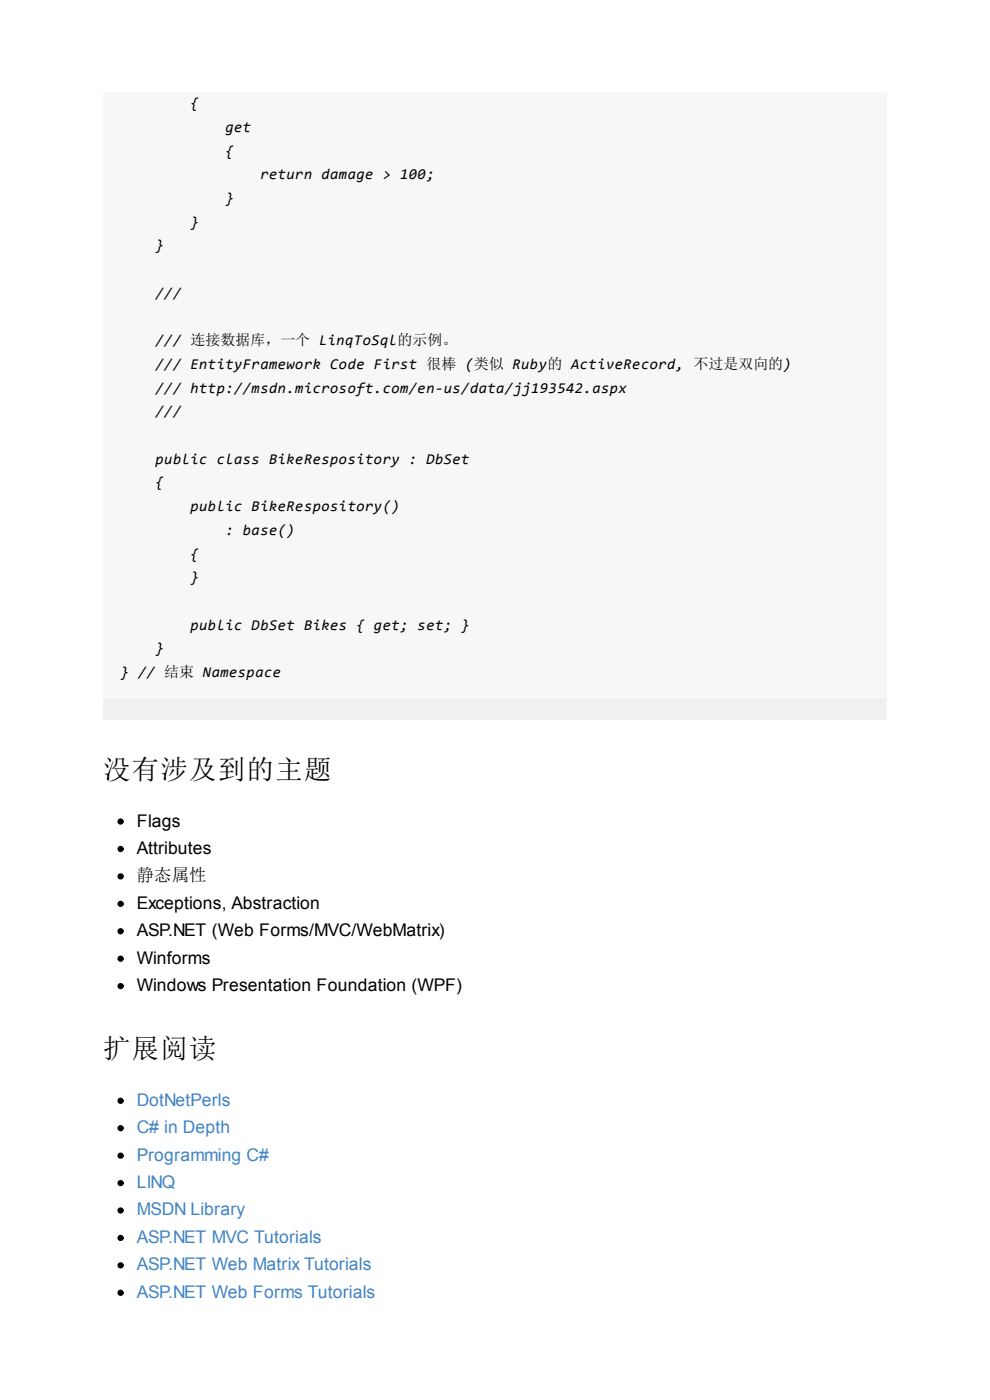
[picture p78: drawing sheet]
<svg xmlns="http://www.w3.org/2000/svg" width="210mm" height="297mm" viewBox="0 0 210 297" stroke-linecap="round" stroke-linejoin="round" font-family="sans-serif">
<defs><g id="words">
<g font-size="5.8">
<text x="21.9" y="165.3">没有涉及到的主题</text>
<text x="21.9" y="224.5">扩展阅读</text>
</g>
<g font-size="3.7">
<text x="29" y="175.3">Flags</text>
<text x="29" y="181.2">Attributes</text>
<text x="29" y="187">静态属性</text>
<text x="29" y="192.8">Exceptions, Abstraction</text>
<text x="29" y="198.6">ASP.NET (Web Forms/MVC/WebMatrix)</text>
<text x="29" y="204.4">Winforms</text>
<text x="29" y="210.3">Windows Presentation Foundation (WPF)</text>
</g>
<g font-size="3.7" fill="#4183c4">
<text x="29" y="234.6">DotNetPerls</text>
<text x="29" y="240.4">C# in Depth</text>
<text x="29" y="246.2">Programming C#</text>
<text x="29" y="252">LINQ</text>
<text x="29" y="257.9">MSDN Library</text>
<text x="29" y="263.7">ASP.NET MVC Tutorials</text>
<text x="29" y="269.5">ASP.NET Web Matrix Tutorials</text>
<text x="29" y="275.3">ASP.NET Web Forms Tutorials</text>
</g>
<g font-size="3.2">
<text x="40.4" y="23">{</text>
<text x="47.8" y="28">get</text>
<text x="47.8" y="33">{</text>
<text x="55.2" y="38.1">return damage &gt; 100;</text>
<text x="47.8" y="43.1">}</text>
<text x="33" y="53.1">}</text>
<text x="40.4" y="48.1">}</text>
<text x="33" y="63.2">///</text>
<text x="33" y="73.3">/// 连接数据库，一个 LinqToSql的示例。</text>
<text x="33" y="78.3">/// EntityFramework Code First 很棒 (类似 Ruby的 ActiveRecord, 不过是双向的)</text>
<text x="33" y="83.3">/// http://msdn.microsoft.com/en-us/data/jj193542.aspx</text>
<text x="33" y="88.3">///</text>
<text x="33" y="98.4">public class BikeRespository : DbSet</text>
<text x="33" y="103.4">{</text>
<text x="40.4" y="108.4">public BikeRespository()</text>
<text x="47.8" y="113.5">: base()</text>
<text x="40.4" y="118.5">{</text>
<text x="40.4" y="123.5">}</text>
<text x="40.4" y="133.6">public DbSet Bikes { get; set; }</text>
<text x="25.6" y="143.6">} // 结束 Namespace</text>
<text x="33" y="138.6">}</text>
</g>
</g></defs>
<path d="M21.9 19.5h166.2v133.1h-166.2z" fill="#f7f7f7"/>
<path d="M21.9 148.1h166.2v4.5h-166.2z" fill="#f0f0f0"/>
<g fill="#f7f7f7">
<path d="M25.6 20.1h16.7v3.7h-16.7z"/>
<path d="M25.6 25.1h27.8v3.7h-27.8z"/>
<path d="M25.6 30.1h24.1v3.8h-24.1z"/>
<path d="M25.6 35.2h66.7v3.7h-66.7z"/>
<path d="M25.6 40.2h24.1v3.7h-24.1z"/>
<path d="M25.6 45.2h16.7v3.7h-16.7z"/>
<path d="M25.6 50.2h9.2v3.8h-9.2z"/>
<path d="M25.6 60.3h14.8v3.7h-14.8z"/>
<path d="M25.6 95.5h74.1v3.7h-74.1z"/>
<path d="M25.6 100.5h9.2v3.7h-9.2z"/>
<path d="M25.6 105.5h59.3v3.7h-59.3z"/>
<path d="M25.6 110.5h37v3.8h-37z"/>
<path d="M25.6 115.6h16.7v3.7h-16.7z"/>
<path d="M25.6 120.6h16.7v3.7h-16.7z"/>
<path d="M25.6 130.6h74.1v3.8h-74.1z"/>
<path d="M25.6 135.7h9.2v3.7h-9.2z"/>
<path d="M25.6 140.7h34.1v3.7h-34.1z"/>
</g>
<g fill="#000" stroke="#000" stroke-width=".26">
<circle cx="25.6" cy="174.3" r=".53"/>
<circle cx="25.6" cy="180.1" r=".53"/>
<circle cx="25.6" cy="197.6" r=".53"/>
<circle cx="25.6" cy="185.9" r=".53"/>
<circle cx="25.6" cy="191.7" r=".53"/>
<circle cx="25.6" cy="209.2" r=".53"/>
<circle cx="25.6" cy="203.4" r=".53"/>
<circle cx="25.6" cy="239.3" r=".53"/>
<circle cx="25.6" cy="233.5" r=".53"/>
<circle cx="25.6" cy="251" r=".53"/>
<circle cx="25.6" cy="245.2" r=".53"/>
<circle cx="25.6" cy="256.8" r=".53"/>
<circle cx="25.6" cy="274.3" r=".53"/>
<circle cx="25.6" cy="268.4" r=".53"/>
<circle cx="25.6" cy="262.6" r=".53"/>
</g>
<use href="#words"/>
</svg>
